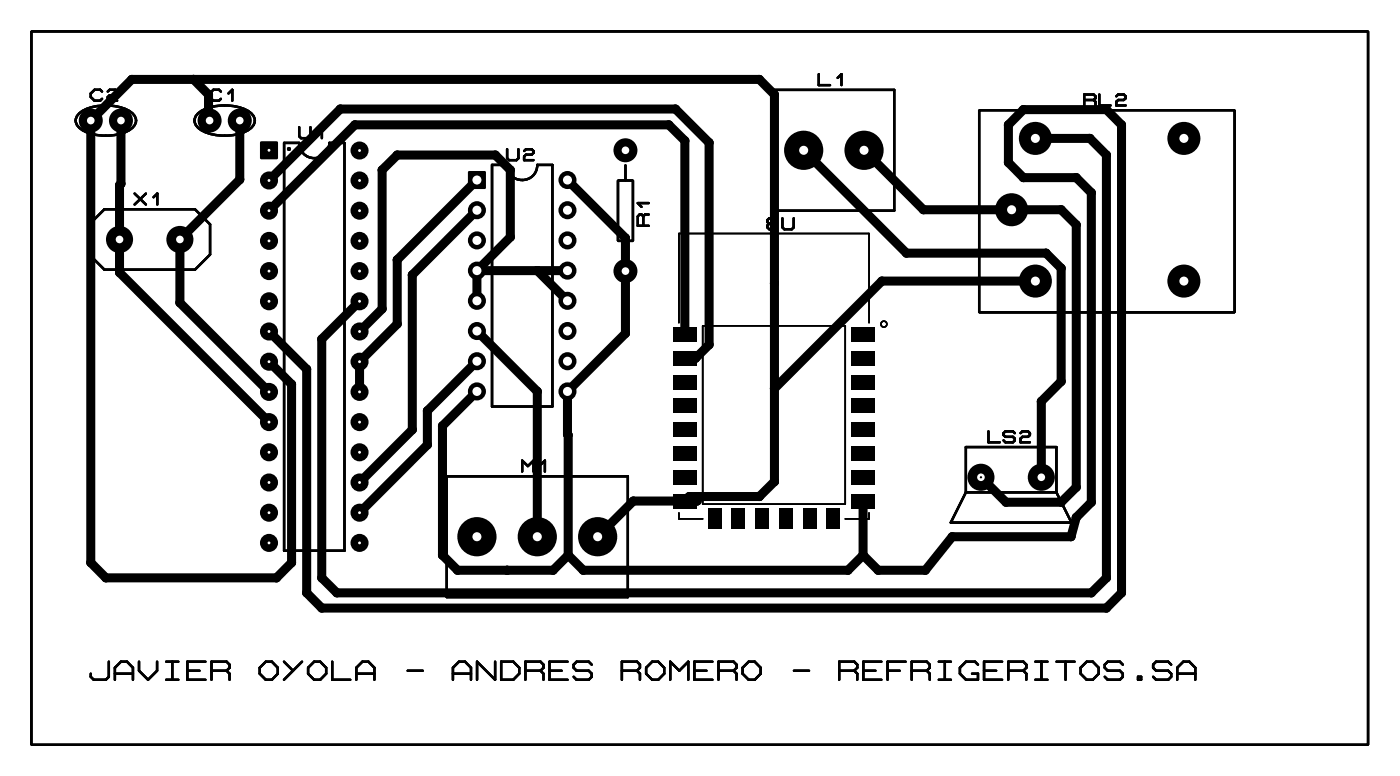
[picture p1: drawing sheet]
<svg xmlns="http://www.w3.org/2000/svg" width="118mm" height="65mm" viewBox="0 0 118 65" stroke-linecap="round" stroke-linejoin="round" font-family="sans-serif">
<g fill="#000">
<path d="M56.6 39.5h2v1.2h-2zM56.6 37.5h2v1.2h-2zM56.6 35.5h2v1.2h-2zM56.6 33.5h2v1.2h-2zM56.6 31.5h2v1.2h-2zM56.6 29.5h2v1.2h-2zM56.6 27.5h2v1.2h-2zM71.6 27.5h2v1.2h-2zM71.6 29.5h2v1.2h-2zM71.6 31.5h2v1.2h-2zM71.6 33.5h2v1.2h-2zM71.6 35.5h2v1.2h-2z"/>
<path d="M71.6 37.5h2v1.2h-2zM71.6 39.5h2v1.2h-2zM56.6 41.5h2v1.2h-2zM59.6 42.8h1.1v1.7h-1.1zM61.6 42.8h1.1v1.7h-1.1zM63.6 42.8h1.1v1.7h-1.1zM65.6 42.8h1.1v1.7h-1.1zM67.6 42.8h1.1v1.7h-1.1zM69.6 42.8h1.1v1.7h-1.1zM71.6 41.5h2v1.2h-2z"/>
</g>
<g fill="none" stroke="#000" stroke-width=".2">
<path d="M2.6 2.6h112.5v60h-112.5zM6.7 9.5a4.2 4.2 0 0 1 4.4 0 .78 .78 0 0 1 0 1.3 4.2 4.2 0 0 1-4.4 0 .78 .78 0 0 1 0-1.3zM7.5 18.9l1.3-1.3h7.6l1.3 1.3v2.5l-1.3 1.3h-7.6l-1.3-1.3zM8.6 7.7l-.2-.2h-.4l-.4 .4v.3l.4 .3h.4l.2-.2M9.1 7.7l.1-.2h.5l.2 .2v.2l-.2 .1h-.5l-.1 .2v.3h.8M11.3 16.3l1 .9M12.3 16.3l-1 .9M12.9 16.6l.3-.3v.9M16.7 9.5a4.2 4.2 0 0 1 4.4 0 .78 .78 0 0 1 0 1.3 4.2 4.2 0 0 1-4.4 0 .78 .78 0 0 1 0-1.3zM18.6 7.7l-.2-.2h-.4l-.4 .4v.3l.4 .3h.4l.2-.2M19.2 7.9l.3-.4v1M23.9 12h1.3a1.27 1.27 0 0 0 1.2 1.3 1.27 1.27 0 0 0 1.3-1.3h1.3v34.3h-5.1z"/>
<path d="M25.2 10.7v.8l.1 .1h.7l.1-.1v-.8M26.8 11l.3-.3v.9M41.4 13.9h1.3a1.27 1.27 0 0 0 1.2 1.2 1.27 1.27 0 0 0 1.3-1.2h1.3v20.3h-5.1zM42.7 12.5v.8l.1 .2h.7l.1-.2v-.8M44.1 12.7l.2-.2h.4l.2 .2v.2l-.2 .1h-.4l-.2 .2v.3h.8M52 15.2h1.3v5.1h-1.3zM52.6 13.9v1.3M54.1 18.2l-.1-.2h-.2l-.1 .2v.8h.9M54.1 18.2v.8M54.6 18h-.3l-.2 .2M54.6 17.1h-.9l.3 .3M64.7 18.8l-.1 .2v.1l.1 .2h.5l.2-.2"/>
<path d="M64.7 18.8h.3M65.1 7.6h10.2v10.1h-10.2zM65.4 18.5l-.2-.1h-.5l-.1 .1v.2l.1 .1M65.8 18.4v.7l.2 .2h.6l.2-.2v-.7M68.9 6.2v1h1M70.5 6.5l.3-.3v1M82.4 9.3h21.5v17h-21.5zM91.2 8.4h.8M92 8.4l.2-.1v-.2l-.2-.2h-.8v1M92 8.4l.2 .2v.3M92.5 7.9v1h1M93.9 8.1l.2-.2h.5l.1 .2v.2l-.1 .1h-.5l-.2 .2v.3h.8"/>
<path d="M43.9 39.7v-1l.5 .5 .5-.5v1M45.5 39l.4-.3v1M52.6 20.3v1.2M83.2 36.3v.9h.9M85.4 36.4l-.2-.1h-.6l-.1 .1v.2l.1 .1h.6l.2 .2v.1l-.2 .2h-.6l-.1-.2M85.9 36.4l.1-.1h.5l.2 .1v.2l-.2 .1h-.5l-.1 .2v.3h.8M9.2 55.6v1.3l-.3 .3h-1l-.3-.3v-.2M9.7 57.2v-1l.5-.6h.5l.5 .6v1M9.7 56.7h1.5M11.7 55.6v.8l.8 .8 .7-.8v-.8M14 57.2h1M14 55.6h1"/>
<path d="M14.5 55.6v1.6M15.8 56.4h1M17.3 55.6h-1.5v1.6h1.5M17.8 56.4h1.3M19.1 56.4l.2-.2v-.3l-.2-.3h-1.3v1.6M19.1 56.4l.2 .3v.5M21.9 56.2l.5-.6h.5l.5 .6v.5l-.5 .5h-.5l-.5-.5zM23.9 55.6l.8 .8M25.4 55.6l-1.5 1.6M25.9 56.2l.5-.6h.5l.5 .6v.5l-.5 .5h-.5l-.5-.5zM28 55.6v1.6h1.5M30 57.2v-1l.5-.6h.5l.5 .6v1"/>
<path d="M30 56.7h1.5M34.3 56.4h1.3M37.6 40.1h15.2v10.1h-15.2zM38.1 57.2v-1l.5-.6h.5l.5 .6v1M38.1 56.7h1.5M41.7 55.6v1.6l-1.6-1.6v1.6M42.2 55.6h1l.5 .6v.5l-.5 .5h-1zM44.2 56.4h1.3M45.5 56.4l.2-.2v-.3l-.2-.3h-1.3v1.6M45.5 56.4l.2 .3v.5M46.2 56.4h1.1M47.8 55.6h-1.6v1.6h1.6"/>
<path d="M49.8 55.9l-.3-.3h-1l-.2 .3v.3l.2 .2h1l.3 .3v.2l-.3 .3h-1l-.2-.3M52.3 56.4h1.3M53.6 56.4l.3-.2v-.3l-.3-.3h-1.3v1.6M53.6 56.4l.3 .3v.5M54.4 56.2l.5-.6h.5l.5 .6v.5l-.5 .5h-.5l-.5-.5zM56.4 57.2v-1.6l.8 .8 .7-.8v1.6M58.4 56.4h1.1M60 55.6h-1.6v1.6h1.6M60.5 56.4h1.2M61.7 56.4l.3-.2v-.3l-.3-.3h-1.2v1.6M61.7 56.4l.3 .3v.5M62.5 56.2l.5-.6h.5l.5 .6v.5l-.5 .5h-.5l-.5-.5z"/>
<path d="M66.8 56.4h1.3M70.6 56.4h1.3M71.9 56.4l.2-.2v-.3l-.2-.3h-1.3v1.6M71.9 56.4l.2 .3v.5M72.7 56.4h1M74.2 55.6h-1.5v1.6h1.5M74.7 56.4h1M76.2 55.6h-1.5v1.6M76.7 56.4h1.3M78 56.4l.2-.2v-.3l-.2-.3h-1.3v1.6M78 56.4l.2 .3v.5M79 57.2h1"/>
<path d="M79 55.6h1M79.5 55.6v1.6M81.3 41.4v-3.8h7.6v3.8M81.3 41.4h7.6M81.3 41.4l-1.3 2.5h10.2l-1.3-2.5M82.3 55.9l-.2-.3h-.8l-.5 .6v.5l.5 .5h1v-.5h-.5M82.6 40.1h.1M82.8 56.4h1M84.3 55.6h-1.5v1.6h1.5M84.9 56.4h1.2M86.1 56.4l.3-.2v-.3l-.3-.3h-1.2v1.6M86.1 56.4l.3 .3v.5"/>
<path d="M87.1 57.2h1.1M87.1 55.6h1.1M87.6 55.6v1.6M88.9 55.6h1.5M89.7 55.6v1.6M91.5 55.6h.5l.5 .6v.5l-.5 .5h-.5l-.6-.5v-.5zM94.5 55.9l-.3-.3h-1l-.2 .3v.3l.2 .2h1l.3 .3v.2l-.3 .3h-1l-.2-.3M95.8 56.9h.2v.3h-.2zM98.6 55.9l-.3-.3h-1l-.3 .3v.3l.3 .2h1l.3 .3v.2l-.3 .3h-1l-.3-.3M99.1 57.2v-1l.5-.6h.5l.5 .6v1M99.1 56.7h1.5"/>
<circle cx="24.3" cy="12.5" r=".07"/>
<circle cx="82.6" cy="40.1" r=".89"/>
<circle cx="87.6" cy="40.1" r=".89"/>
</g>
<g fill="none" stroke="#000" stroke-width=".13">
<path d="M57.1 27.1v-7.5h16v7.5M59.1 27.4h12v15h-12zM57.1 43.1v.5h2M73.1 43.1v.5h-2"/>
<circle cx="74.4" cy="27.3" r=".25"/>
</g>
<g fill="#000">
<path d="M21.9 11.9h1.5v1.5h-1.5z" fill-rule="evenodd"/>
<path d="M39.4 14.4h1.5v1.5h-1.5z" fill-rule="evenodd"/>
<path d="M56.6 39.5h2v1.2h-2z" fill-rule="evenodd"/>
<path d="M56.6 37.5h2v1.2h-2z" fill-rule="evenodd"/>
<path d="M56.6 35.5h2v1.2h-2z" fill-rule="evenodd"/>
<path d="M56.6 33.5h2v1.2h-2z" fill-rule="evenodd"/>
<path d="M56.6 31.5h2v1.2h-2z" fill-rule="evenodd"/>
<path d="M56.6 29.5h2v1.2h-2z" fill-rule="evenodd"/>
<path d="M56.6 27.5h2v1.2h-2z" fill-rule="evenodd"/>
<path d="M71.6 27.5h2v1.2h-2z" fill-rule="evenodd"/>
<path d="M71.6 29.5h2v1.2h-2z" fill-rule="evenodd"/>
<path d="M71.6 31.5h2v1.2h-2z" fill-rule="evenodd"/>
<path d="M71.6 33.5h2v1.2h-2z" fill-rule="evenodd"/>
<path d="M71.6 35.5h2v1.2h-2z" fill-rule="evenodd"/>
<path d="M71.6 37.5h2v1.2h-2z" fill-rule="evenodd"/>
<path d="M71.6 39.5h2v1.2h-2z" fill-rule="evenodd"/>
<path d="M56.6 41.5h2v1.2h-2z" fill-rule="evenodd"/>
<path d="M59.6 42.8h1.1v1.7h-1.1z" fill-rule="evenodd"/>
<path d="M61.6 42.8h1.1v1.7h-1.1z" fill-rule="evenodd"/>
<path d="M63.6 42.8h1.1v1.7h-1.1z" fill-rule="evenodd"/>
<path d="M65.6 42.8h1.1v1.7h-1.1z" fill-rule="evenodd"/>
<path d="M67.6 42.8h1.1v1.7h-1.1z" fill-rule="evenodd"/>
<path d="M69.6 42.8h1.1v1.7h-1.1z" fill-rule="evenodd"/>
<path d="M71.6 41.5h2v1.2h-2z" fill-rule="evenodd"/>
<circle cx="7.6" cy="10.1" r="1.01"/>
<circle cx="10.1" cy="15.6" r=".38"/>
<circle cx="10.2" cy="10.1" r="1.01"/>
<circle cx="10.2" cy="15.5" r=".38"/>
<circle cx="11.1" cy="6.7" r=".38"/>
<circle cx="16.3" cy="6.7" r=".38"/>
<circle cx="17.5" cy="10.1" r=".38"/>
<circle cx="17.5" cy="8" r=".38"/>
<circle cx="17.6" cy="10.1" r="1.01"/>
<circle cx="20.2" cy="10.1" r="1.01"/>
<circle cx="20.2" cy="15.1" r=".38"/>
<circle cx="22.6" cy="17.7" r=".76"/>
<circle cx="22.6" cy="15.2" r=".76"/>
<circle cx="22.6" cy="15.2" r=".38"/>
<circle cx="28.6" cy="9.2" r=".38"/>
<circle cx="29.9" cy="10.5" r=".38"/>
<circle cx="30.3" cy="17.7" r=".76"/>
<circle cx="30.3" cy="15.2" r=".76"/>
<circle cx="30.3" cy="12.7" r=".76"/>
<circle cx="32.2" cy="14.3" r=".38"/>
<circle cx="33.4" cy="13" r=".38"/>
<circle cx="40.1" cy="17.7" r=".76"/>
<circle cx="41.7" cy="13" r=".38"/>
<circle cx="42.9" cy="14.3" r=".38"/>
<circle cx="42.9" cy="19.9" r=".38"/>
<circle cx="47.8" cy="17.7" r=".76"/>
<circle cx="47.8" cy="15.1" r=".76"/>
<circle cx="52.6" cy="12.6" r="1.01"/>
<circle cx="56.3" cy="10.5" r=".38"/>
<circle cx="56.8" cy="9.2" r=".38"/>
<circle cx="57.6" cy="11.8" r=".38"/>
<circle cx="59.7" cy="12" r=".38"/>
<circle cx="63.9" cy="6.7" r=".38"/>
<circle cx="65.2" cy="8" r=".38"/>
<circle cx="67.6" cy="12.6" r="1.65"/>
<circle cx="72.7" cy="12.6" r="1.65"/>
<circle cx="77.7" cy="17.6" r=".38"/>
<circle cx="84.9" cy="10.5" r=".38"/>
<circle cx="84.9" cy="13.7" r=".38"/>
<circle cx="85.1" cy="17.6" r="1.39"/>
<circle cx="86.1" cy="14.9" r=".38"/>
<circle cx="86.1" cy="9.2" r=".38"/>
<circle cx="87.1" cy="11.6" r="1.39"/>
<circle cx="89.3" cy="17.6" r=".38"/>
<circle cx="90.6" cy="18.9" r=".38"/>
<circle cx="90.6" cy="14.9" r=".38"/>
<circle cx="91.7" cy="11.6" r=".38"/>
<circle cx="91.8" cy="16.2" r=".38"/>
<circle cx="93.1" cy="13" r=".38"/>
<circle cx="93.1" cy="9.2" r=".38"/>
<circle cx="94.4" cy="10.5" r=".38"/>
<circle cx="99.6" cy="11.6" r="1.39"/>
<circle cx="10.1" cy="20.1" r="1.14"/>
<circle cx="10.1" cy="20.1" r="1.01"/>
<circle cx="10.1" cy="22.9" r=".38"/>
<circle cx="15.1" cy="20.1" r="1.14"/>
<circle cx="15.1" cy="25.5" r=".38"/>
<circle cx="22.6" cy="22.8" r=".76"/>
<circle cx="22.6" cy="33" r=".76"/>
<circle cx="22.6" cy="35.5" r=".76"/>
<circle cx="22.6" cy="38" r=".76"/>
<circle cx="22.6" cy="30.4" r=".76"/>
<circle cx="22.6" cy="20.3" r=".76"/>
<circle cx="22.6" cy="25.3" r=".76"/>
<circle cx="22.6" cy="27.9" r=".76"/>
<circle cx="24.5" cy="32.3" r=".38"/>
<circle cx="25.8" cy="31" r=".38"/>
<circle cx="27.1" cy="28.5" r=".38"/>
<circle cx="30.3" cy="38" r=".76"/>
<circle cx="30.3" cy="30.4" r=".76"/>
<circle cx="30.3" cy="35.5" r=".76"/>
<circle cx="30.3" cy="25.3" r=".76"/>
<circle cx="30.3" cy="22.8" r=".76"/>
<circle cx="30.3" cy="33" r=".76"/>
<circle cx="30.3" cy="20.3" r=".76"/>
<circle cx="30.3" cy="27.9" r=".76"/>
<circle cx="32.2" cy="26" r=".38"/>
<circle cx="33.4" cy="21.8" r=".38"/>
<circle cx="33.4" cy="27.2" r=".38"/>
<circle cx="34.7" cy="23.1" r=".38"/>
<circle cx="34.7" cy="36.1" r=".38"/>
<circle cx="36" cy="37.4" r=".38"/>
<circle cx="36" cy="34.5" r=".38"/>
<circle cx="37.2" cy="35.8" r=".38"/>
<circle cx="40.1" cy="25.3" r=".76"/>
<circle cx="40.1" cy="27.8" r=".76"/>
<circle cx="40.1" cy="22.8" r=".76"/>
<circle cx="40.1" cy="30.4" r=".76"/>
<circle cx="40.1" cy="32.9" r=".76"/>
<circle cx="40.1" cy="20.2" r=".76"/>
<circle cx="45.2" cy="32.9" r=".38"/>
<circle cx="45.2" cy="22.8" r=".38"/>
<circle cx="47.8" cy="32.9" r=".76"/>
<circle cx="47.8" cy="30.4" r=".76"/>
<circle cx="47.8" cy="27.8" r=".76"/>
<circle cx="47.8" cy="22.8" r=".76"/>
<circle cx="47.8" cy="20.2" r=".76"/>
<circle cx="47.8" cy="25.3" r=".76"/>
<circle cx="47.8" cy="36.5" r=".38"/>
<circle cx="47.8" cy="36.6" r=".38"/>
<circle cx="52.6" cy="22.8" r="1.01"/>
<circle cx="52.6" cy="28" r=".38"/>
<circle cx="52.6" cy="20" r=".38"/>
<circle cx="58.5" cy="30.1" r=".38"/>
<circle cx="59.7" cy="29" r=".38"/>
<circle cx="65.2" cy="23.8" r=".38"/>
<circle cx="65.2" cy="32.7" r=".38"/>
<circle cx="74.2" cy="23.6" r=".38"/>
<circle cx="76.3" cy="21.3" r=".38"/>
<circle cx="87.1" cy="23.6" r="1.39"/>
<circle cx="87.6" cy="33.8" r=".38"/>
<circle cx="88" cy="21.3" r=".38"/>
<circle cx="89.3" cy="22.6" r=".38"/>
<circle cx="89.3" cy="32.1" r=".38"/>
<circle cx="99.6" cy="23.6" r="1.39"/>
<circle cx="7.6" cy="47.3" r=".38"/>
<circle cx="8.9" cy="48.6" r=".38"/>
<circle cx="22.6" cy="40.6" r=".76"/>
<circle cx="22.6" cy="45.7" r=".76"/>
<circle cx="22.6" cy="43.1" r=".76"/>
<circle cx="23.3" cy="48.6" r=".38"/>
<circle cx="24.5" cy="47.3" r=".38"/>
<circle cx="25.8" cy="49.9" r=".38"/>
<circle cx="27.1" cy="48.6" r=".38"/>
<circle cx="27.1" cy="51.1" r=".38"/>
<circle cx="28.3" cy="49.9" r=".38"/>
<circle cx="30.3" cy="40.6" r=".76"/>
<circle cx="30.3" cy="45.7" r=".76"/>
<circle cx="30.3" cy="43.1" r=".76"/>
<circle cx="37.2" cy="46.7" r=".38"/>
<circle cx="38.5" cy="48" r=".38"/>
<circle cx="40.1" cy="45.1" r="1.65"/>
<circle cx="42.7" cy="48" r=".38"/>
<circle cx="45.2" cy="45.1" r="1.65"/>
<circle cx="46.5" cy="48" r=".38"/>
<circle cx="47.8" cy="46.7" r=".38"/>
<circle cx="49.1" cy="48" r=".38"/>
<circle cx="50.3" cy="45.1" r="1.65"/>
<circle cx="53.3" cy="42.1" r=".38"/>
<circle cx="58" cy="41.8" r=".38"/>
<circle cx="58.7" cy="42.1" r=".38"/>
<circle cx="58.7" cy="41.8" r=".38"/>
<circle cx="63.9" cy="41.8" r=".38"/>
<circle cx="65.2" cy="40.5" r=".38"/>
<circle cx="71.4" cy="48" r=".38"/>
<circle cx="72.6" cy="46.7" r=".38"/>
<circle cx="73.9" cy="48" r=".38"/>
<circle cx="77.9" cy="48" r=".38"/>
<circle cx="80.1" cy="45.1" r=".38"/>
<circle cx="82.6" cy="40.1" r="1.14"/>
<circle cx="84.7" cy="42.2" r=".38"/>
<circle cx="87.6" cy="40.1" r="1.14"/>
<circle cx="89.3" cy="42.2" r=".38"/>
<circle cx="90.1" cy="45.1" r=".38"/>
<circle cx="90.6" cy="43.5" r=".38"/>
<circle cx="90.6" cy="41" r=".38"/>
<circle cx="91.8" cy="42.2" r=".38"/>
<circle cx="91.8" cy="49.9" r=".38"/>
<circle cx="93.1" cy="48.6" r=".38"/>
<circle cx="93.1" cy="51.1" r=".38"/>
<circle cx="94.4" cy="49.9" r=".38"/>
</g>
<g fill="none" stroke="#000" stroke-width=".76">
<path d="M10.2 10.1v5.4l-.1 .1v7.3l12.5 12.6M16.3 6.7l1.2 1.3v2.1h.1M20.2 10.1v5l-5.1 5v5.4l7.5 7.5M22.6 17.7l7.3-7.2h26.4l1.3 1.3v16.3M22.6 15.2l6-6h28.2l2.9 2.8v17l-1.2 1.1h-.9M22.6 15.2h.1M40.1 17.7l-5.4 5.4v13l-4.4 4.5M40.1 15.1l-6.7 6.7v5.4l-3.1 3.2v2.6M47.8 15.1l4.8 4.9v8l-4.8 4.9v13.8M67.6 12.6l8.7 8.7h11.7l1.3 1.3v9.5l-1.7 1.7v6.3M72.7 12.6l5 5h11.6l1.3 1.3v22.1l-1.3 1.2h-4.6l-2.1-2.1M87.1 11.6h4.6l1.4 1.4v35.6l-1.3 1.3h-63.5l-1.2-1.3v-20.1l3.2-3.2"/>
<path d="M22.6 30.4l1.9 1.9v15l-1.2 1.3h-14.4l-1.3-1.3v-37.2l3.5-3.4h52.8l1.3 1.3v32.5l-1.3 1.3h-5.9l-.4 .3M22.6 27.9l3.2 3.1v18.9l1.3 1.2h66l1.3-1.2v-39.4l-1.3-1.3h-7l-1.2 1.3v3.2l1.2 1.2h4.5l1.2 1.3v26l-1.2 1.3-.5 1.6h-10l-2.2 2.9h-4l-1.3-1.3M40.1 30.4l-4.1 4.1v2.9l-5.7 5.7M40.1 27.8l5.1 5.1v12.2M40.1 22.8l2.8-2.9v-5.6l-1.2-1.3h-8.3l-1.2 1.3v11.7l-1.9 1.9M40.1 22.8v2.5M40.1 32.9l-2.9 2.9v10.9l1.3 1.3h8l1.3-1.3M40.1 22.8h7.7M45.2 22.8l2.6 2.5M87.1 23.6h-12.9l-9 9.1M47.8 46.7l1.3 1.3h22.3l1.2-1.3M58.7 41.8v.3h-5.4l-3 3"/>
<path d="M72.6 42.1v4.6"/>
</g>
<circle cx="10.1" cy="20.1" r=".32" fill="#fff"/>
<circle cx="15.1" cy="20.1" r="1.01" fill="#000"/>
<circle cx="15.1" cy="20.1" r=".32" fill="#fff"/>
<path d="M39.5 14.5h1.3v1.3h-1.3z" fill="#000"/>
<circle cx="40.1" cy="15.1" r=".38" fill="#fff"/>
<circle cx="40.1" cy="17.7" r=".63" fill="#000"/>
<circle cx="40.1" cy="17.7" r=".38" fill="#fff"/>
<circle cx="40.1" cy="20.2" r=".63" fill="#000"/>
<circle cx="40.1" cy="20.2" r=".38" fill="#fff"/>
<circle cx="40.1" cy="22.8" r=".63" fill="#000"/>
<circle cx="40.1" cy="22.8" r=".38" fill="#fff"/>
<circle cx="40.1" cy="25.3" r=".63" fill="#000"/>
<circle cx="40.1" cy="25.3" r=".38" fill="#fff"/>
<circle cx="40.1" cy="27.8" r=".63" fill="#000"/>
<circle cx="40.1" cy="27.8" r=".38" fill="#fff"/>
<circle cx="40.1" cy="30.4" r=".63" fill="#000"/>
<circle cx="40.1" cy="30.4" r=".38" fill="#fff"/>
<circle cx="40.1" cy="32.9" r=".63" fill="#000"/>
<circle cx="40.1" cy="32.9" r=".38" fill="#fff"/>
<circle cx="47.8" cy="32.9" r=".63" fill="#000"/>
<circle cx="47.8" cy="32.9" r=".38" fill="#fff"/>
<circle cx="47.8" cy="30.4" r=".63" fill="#000"/>
<circle cx="47.8" cy="30.4" r=".38" fill="#fff"/>
<circle cx="47.8" cy="27.8" r=".63" fill="#000"/>
<circle cx="47.8" cy="27.8" r=".38" fill="#fff"/>
<circle cx="47.8" cy="25.3" r=".63" fill="#000"/>
<circle cx="47.8" cy="25.3" r=".38" fill="#fff"/>
<circle cx="47.8" cy="22.8" r=".63" fill="#000"/>
<circle cx="47.8" cy="22.8" r=".38" fill="#fff"/>
<circle cx="47.8" cy="20.2" r=".63" fill="#000"/>
<circle cx="47.8" cy="20.2" r=".38" fill="#fff"/>
<circle cx="47.8" cy="17.7" r=".63" fill="#000"/>
<circle cx="47.8" cy="17.7" r=".38" fill="#fff"/>
<circle cx="47.8" cy="15.1" r=".63" fill="#000"/>
<circle cx="47.8" cy="15.1" r=".38" fill="#fff"/>
<circle cx="52.6" cy="12.6" r=".89" fill="#000"/>
<circle cx="52.6" cy="12.6" r=".32" fill="#fff"/>
<circle cx="52.6" cy="22.8" r=".89" fill="#000"/>
<circle cx="52.6" cy="22.8" r=".32" fill="#fff"/>
<circle cx="17.6" cy="10.1" r=".89" fill="#000"/>
<circle cx="17.6" cy="10.1" r=".32" fill="#fff"/>
<circle cx="20.2" cy="10.1" r=".89" fill="#000"/>
<circle cx="20.2" cy="10.1" r=".32" fill="#fff"/>
<circle cx="7.6" cy="10.1" r=".89" fill="#000"/>
<circle cx="7.6" cy="10.1" r=".32" fill="#fff"/>
<circle cx="10.2" cy="10.1" r=".89" fill="#000"/>
<circle cx="10.2" cy="10.1" r=".32" fill="#fff"/>
<path d="M22 12h1.3v1.3h-1.3z" fill="#000"/>
<circle cx="22.6" cy="12.6" r=".12" fill="#fff"/>
<circle cx="22.6" cy="15.2" r=".63" fill="#000"/>
<circle cx="22.6" cy="15.2" r=".12" fill="#fff"/>
<circle cx="22.6" cy="17.7" r=".63" fill="#000"/>
<circle cx="22.6" cy="17.7" r=".12" fill="#fff"/>
<circle cx="22.6" cy="20.3" r=".63" fill="#000"/>
<circle cx="22.6" cy="20.3" r=".12" fill="#fff"/>
<circle cx="22.6" cy="22.8" r=".63" fill="#000"/>
<circle cx="22.6" cy="22.8" r=".12" fill="#fff"/>
<circle cx="22.6" cy="25.3" r=".63" fill="#000"/>
<circle cx="22.6" cy="25.3" r=".12" fill="#fff"/>
<circle cx="22.6" cy="27.9" r=".63" fill="#000"/>
<circle cx="22.6" cy="27.9" r=".12" fill="#fff"/>
<circle cx="22.6" cy="30.4" r=".63" fill="#000"/>
<circle cx="22.6" cy="30.4" r=".12" fill="#fff"/>
<circle cx="22.6" cy="33" r=".63" fill="#000"/>
<circle cx="22.6" cy="33" r=".12" fill="#fff"/>
<circle cx="22.6" cy="35.5" r=".63" fill="#000"/>
<circle cx="22.6" cy="35.5" r=".12" fill="#fff"/>
<circle cx="22.6" cy="38" r=".63" fill="#000"/>
<circle cx="22.6" cy="38" r=".12" fill="#fff"/>
<circle cx="22.6" cy="40.6" r=".63" fill="#000"/>
<circle cx="22.6" cy="40.6" r=".12" fill="#fff"/>
<circle cx="22.6" cy="43.1" r=".63" fill="#000"/>
<circle cx="22.6" cy="43.1" r=".12" fill="#fff"/>
<circle cx="22.6" cy="45.7" r=".63" fill="#000"/>
<circle cx="22.6" cy="45.7" r=".12" fill="#fff"/>
<circle cx="30.3" cy="45.7" r=".63" fill="#000"/>
<circle cx="30.3" cy="45.7" r=".12" fill="#fff"/>
<circle cx="30.3" cy="43.1" r=".63" fill="#000"/>
<circle cx="30.3" cy="43.1" r=".12" fill="#fff"/>
<circle cx="30.3" cy="40.6" r=".63" fill="#000"/>
<circle cx="30.3" cy="40.6" r=".12" fill="#fff"/>
<circle cx="30.3" cy="38" r=".63" fill="#000"/>
<circle cx="30.3" cy="38" r=".12" fill="#fff"/>
<circle cx="30.3" cy="35.5" r=".63" fill="#000"/>
<circle cx="30.3" cy="35.5" r=".12" fill="#fff"/>
<circle cx="30.3" cy="33" r=".63" fill="#000"/>
<circle cx="30.3" cy="33" r=".12" fill="#fff"/>
<circle cx="30.3" cy="30.4" r=".63" fill="#000"/>
<circle cx="30.3" cy="30.4" r=".12" fill="#fff"/>
<circle cx="30.3" cy="27.9" r=".63" fill="#000"/>
<circle cx="30.3" cy="27.9" r=".12" fill="#fff"/>
<circle cx="30.3" cy="25.3" r=".63" fill="#000"/>
<circle cx="30.3" cy="25.3" r=".12" fill="#fff"/>
<circle cx="30.3" cy="22.8" r=".63" fill="#000"/>
<circle cx="30.3" cy="22.8" r=".12" fill="#fff"/>
<circle cx="30.3" cy="20.3" r=".63" fill="#000"/>
<circle cx="30.3" cy="20.3" r=".12" fill="#fff"/>
<circle cx="30.3" cy="17.7" r=".63" fill="#000"/>
<circle cx="30.3" cy="17.7" r=".12" fill="#fff"/>
<circle cx="30.3" cy="15.2" r=".63" fill="#000"/>
<circle cx="30.3" cy="15.2" r=".12" fill="#fff"/>
<circle cx="30.3" cy="12.7" r=".63" fill="#000"/>
<circle cx="30.3" cy="12.7" r=".12" fill="#fff"/>
<g fill="#000">
<path d="M56.6 39.5h2v1.2h-2zM56.6 37.5h2v1.2h-2zM56.6 35.5h2v1.2h-2zM56.6 33.5h2v1.2h-2zM56.6 31.5h2v1.2h-2zM56.6 29.5h2v1.2h-2zM56.6 27.5h2v1.2h-2zM71.6 27.5h2v1.2h-2zM71.6 29.5h2v1.2h-2zM71.6 31.5h2v1.2h-2zM71.6 33.5h2v1.2h-2zM71.6 35.5h2v1.2h-2z"/>
<path d="M71.6 37.5h2v1.2h-2zM71.6 39.5h2v1.2h-2zM56.6 41.5h2v1.2h-2zM59.6 42.8h1.1v1.7h-1.1zM61.6 42.8h1.1v1.7h-1.1zM63.6 42.8h1.1v1.7h-1.1zM65.6 42.8h1.1v1.7h-1.1zM67.6 42.8h1.1v1.7h-1.1zM69.6 42.8h1.1v1.7h-1.1zM71.6 41.5h2v1.2h-2z"/>
</g>
<circle cx="67.6" cy="12.6" r="1.52" fill="#000"/>
<circle cx="67.6" cy="12.6" r=".38" fill="#fff"/>
<circle cx="72.7" cy="12.6" r="1.52" fill="#000"/>
<circle cx="72.7" cy="12.6" r=".38" fill="#fff"/>
<circle cx="87.6" cy="40.1" r="1.01" fill="#000"/>
<circle cx="87.6" cy="40.1" r=".32" fill="#fff"/>
<circle cx="82.6" cy="40.1" r="1.01" fill="#000"/>
<circle cx="82.6" cy="40.1" r=".32" fill="#fff"/>
<circle cx="87.1" cy="11.6" r="1.27" fill="#000"/>
<circle cx="87.1" cy="11.6" r=".38" fill="#fff"/>
<circle cx="87.1" cy="23.6" r="1.27" fill="#000"/>
<circle cx="87.1" cy="23.6" r=".38" fill="#fff"/>
<circle cx="85.1" cy="17.6" r="1.27" fill="#000"/>
<circle cx="85.1" cy="17.6" r=".38" fill="#fff"/>
<circle cx="99.6" cy="23.6" r="1.27" fill="#000"/>
<circle cx="99.6" cy="23.6" r=".38" fill="#fff"/>
<circle cx="99.6" cy="11.6" r="1.27" fill="#000"/>
<circle cx="99.6" cy="11.6" r=".38" fill="#fff"/>
<circle cx="40.1" cy="45.1" r="1.52" fill="#000"/>
<circle cx="40.1" cy="45.1" r=".38" fill="#fff"/>
<circle cx="45.2" cy="45.1" r="1.52" fill="#000"/>
<circle cx="45.2" cy="45.1" r=".38" fill="#fff"/>
<circle cx="50.3" cy="45.1" r="1.52" fill="#000"/>
<circle cx="50.3" cy="45.1" r=".38" fill="#fff"/>
<g fill="none" stroke="#000" stroke-width=".2">
<path d="M2.6 2.6h112.5v60h-112.5zM6.7 9.5a4.2 4.2 0 0 1 4.4 0 .78 .78 0 0 1 0 1.3 4.2 4.2 0 0 1-4.4 0 .78 .78 0 0 1 0-1.3zM7.5 18.9l1.3-1.3h7.6l1.3 1.3v2.5l-1.3 1.3h-7.6l-1.3-1.3zM8.6 7.7l-.2-.2h-.4l-.4 .4v.3l.4 .3h.4l.2-.2M9.1 7.7l.1-.2h.5l.2 .2v.2l-.2 .1h-.5l-.1 .2v.3h.8M11.3 16.3l1 .9M12.3 16.3l-1 .9M12.9 16.6l.3-.3v.9M16.7 9.5a4.2 4.2 0 0 1 4.4 0 .78 .78 0 0 1 0 1.3 4.2 4.2 0 0 1-4.4 0 .78 .78 0 0 1 0-1.3zM18.6 7.7l-.2-.2h-.4l-.4 .4v.3l.4 .3h.4l.2-.2M19.2 7.9l.3-.4v1M23.9 12h1.3a1.27 1.27 0 0 0 1.2 1.3 1.27 1.27 0 0 0 1.3-1.3h1.3v34.3h-5.1z"/>
<path d="M25.2 10.7v.8l.1 .1h.7l.1-.1v-.8M26.8 11l.3-.3v.9M41.4 13.9h1.3a1.27 1.27 0 0 0 1.2 1.2 1.27 1.27 0 0 0 1.3-1.2h1.3v20.3h-5.1zM42.7 12.5v.8l.1 .2h.7l.1-.2v-.8M44.1 12.7l.2-.2h.4l.2 .2v.2l-.2 .1h-.4l-.2 .2v.3h.8M52 15.2h1.3v5.1h-1.3zM52.6 13.9v1.3M54.1 18.2l-.1-.2h-.2l-.1 .2v.8h.9M54.1 18.2v.8M54.6 18h-.3l-.2 .2M54.6 17.1h-.9l.3 .3M64.7 18.8l-.1 .2v.1l.1 .2h.5l.2-.2"/>
<path d="M64.7 18.8h.3M65.1 7.6h10.2v10.1h-10.2zM65.4 18.5l-.2-.1h-.5l-.1 .1v.2l.1 .1M65.8 18.4v.7l.2 .2h.6l.2-.2v-.7M68.9 6.2v1h1M70.5 6.5l.3-.3v1M82.4 9.3h21.5v17h-21.5zM91.2 8.4h.8M92 8.4l.2-.1v-.2l-.2-.2h-.8v1M92 8.4l.2 .2v.3M92.5 7.9v1h1M93.9 8.1l.2-.2h.5l.1 .2v.2l-.1 .1h-.5l-.2 .2v.3h.8"/>
<path d="M43.9 39.7v-1l.5 .5 .5-.5v1M45.5 39l.4-.3v1M52.6 20.3v1.2M83.2 36.3v.9h.9M85.4 36.4l-.2-.1h-.6l-.1 .1v.2l.1 .1h.6l.2 .2v.1l-.2 .2h-.6l-.1-.2M85.9 36.4l.1-.1h.5l.2 .1v.2l-.2 .1h-.5l-.1 .2v.3h.8M9.2 55.6v1.3l-.3 .3h-1l-.3-.3v-.2M9.7 57.2v-1l.5-.6h.5l.5 .6v1M9.7 56.7h1.5M11.7 55.6v.8l.8 .8 .7-.8v-.8M14 57.2h1M14 55.6h1"/>
<path d="M14.5 55.6v1.6M15.8 56.4h1M17.3 55.6h-1.5v1.6h1.5M17.8 56.4h1.3M19.1 56.4l.2-.2v-.3l-.2-.3h-1.3v1.6M19.1 56.4l.2 .3v.5M21.9 56.2l.5-.6h.5l.5 .6v.5l-.5 .5h-.5l-.5-.5zM23.9 55.6l.8 .8M25.4 55.6l-1.5 1.6M25.9 56.2l.5-.6h.5l.5 .6v.5l-.5 .5h-.5l-.5-.5zM28 55.6v1.6h1.5M30 57.2v-1l.5-.6h.5l.5 .6v1"/>
<path d="M30 56.7h1.5M34.3 56.4h1.3M37.6 40.1h15.2v10.1h-15.2zM38.1 57.2v-1l.5-.6h.5l.5 .6v1M38.1 56.7h1.5M41.7 55.6v1.6l-1.6-1.6v1.6M42.2 55.6h1l.5 .6v.5l-.5 .5h-1zM44.2 56.4h1.3M45.5 56.4l.2-.2v-.3l-.2-.3h-1.3v1.6M45.5 56.4l.2 .3v.5M46.2 56.4h1.1M47.8 55.6h-1.6v1.6h1.6"/>
<path d="M49.8 55.9l-.3-.3h-1l-.2 .3v.3l.2 .2h1l.3 .3v.2l-.3 .3h-1l-.2-.3M52.3 56.4h1.3M53.6 56.4l.3-.2v-.3l-.3-.3h-1.3v1.6M53.6 56.4l.3 .3v.5M54.4 56.2l.5-.6h.5l.5 .6v.5l-.5 .5h-.5l-.5-.5zM56.4 57.2v-1.6l.8 .8 .7-.8v1.6M58.4 56.4h1.1M60 55.6h-1.6v1.6h1.6M60.5 56.4h1.2M61.7 56.4l.3-.2v-.3l-.3-.3h-1.2v1.6M61.7 56.4l.3 .3v.5M62.5 56.2l.5-.6h.5l.5 .6v.5l-.5 .5h-.5l-.5-.5z"/>
<path d="M66.8 56.4h1.3M70.6 56.4h1.3M71.9 56.4l.2-.2v-.3l-.2-.3h-1.3v1.6M71.9 56.4l.2 .3v.5M72.7 56.4h1M74.2 55.6h-1.5v1.6h1.5M74.7 56.4h1M76.2 55.6h-1.5v1.6M76.7 56.4h1.3M78 56.4l.2-.2v-.3l-.2-.3h-1.3v1.6M78 56.4l.2 .3v.5M79 57.2h1"/>
<path d="M79 55.6h1M79.5 55.6v1.6M81.3 41.4v-3.8h7.6v3.8M81.3 41.4h7.6M81.3 41.4l-1.3 2.5h10.2l-1.3-2.5M82.3 55.9l-.2-.3h-.8l-.5 .6v.5l.5 .5h1v-.5h-.5M82.6 40.1h.1M82.8 56.4h1M84.3 55.6h-1.5v1.6h1.5M84.9 56.4h1.2M86.1 56.4l.3-.2v-.3l-.3-.3h-1.2v1.6M86.1 56.4l.3 .3v.5"/>
<path d="M87.1 57.2h1.1M87.1 55.6h1.1M87.6 55.6v1.6M88.9 55.6h1.5M89.7 55.6v1.6M91.5 55.6h.5l.5 .6v.5l-.5 .5h-.5l-.6-.5v-.5zM94.5 55.9l-.3-.3h-1l-.2 .3v.3l.2 .2h1l.3 .3v.2l-.3 .3h-1l-.2-.3M95.8 56.9h.2v.3h-.2zM98.6 55.9l-.3-.3h-1l-.3 .3v.3l.3 .2h1l.3 .3v.2l-.3 .3h-1l-.3-.3M99.1 57.2v-1l.5-.6h.5l.5 .6v1M99.1 56.7h1.5"/>
<circle cx="24.3" cy="12.5" r=".07"/>
<circle cx="82.6" cy="40.1" r=".89"/>
<circle cx="87.6" cy="40.1" r=".89"/>
</g>
<g fill="none" stroke="#000" stroke-width=".13">
<path d="M57.1 27.1v-7.5h16v7.5M59.1 27.4h12v15h-12zM57.1 43.1v.5h2M73.1 43.1v.5h-2"/>
<circle cx="74.4" cy="27.3" r=".25"/>
</g>
</svg>
